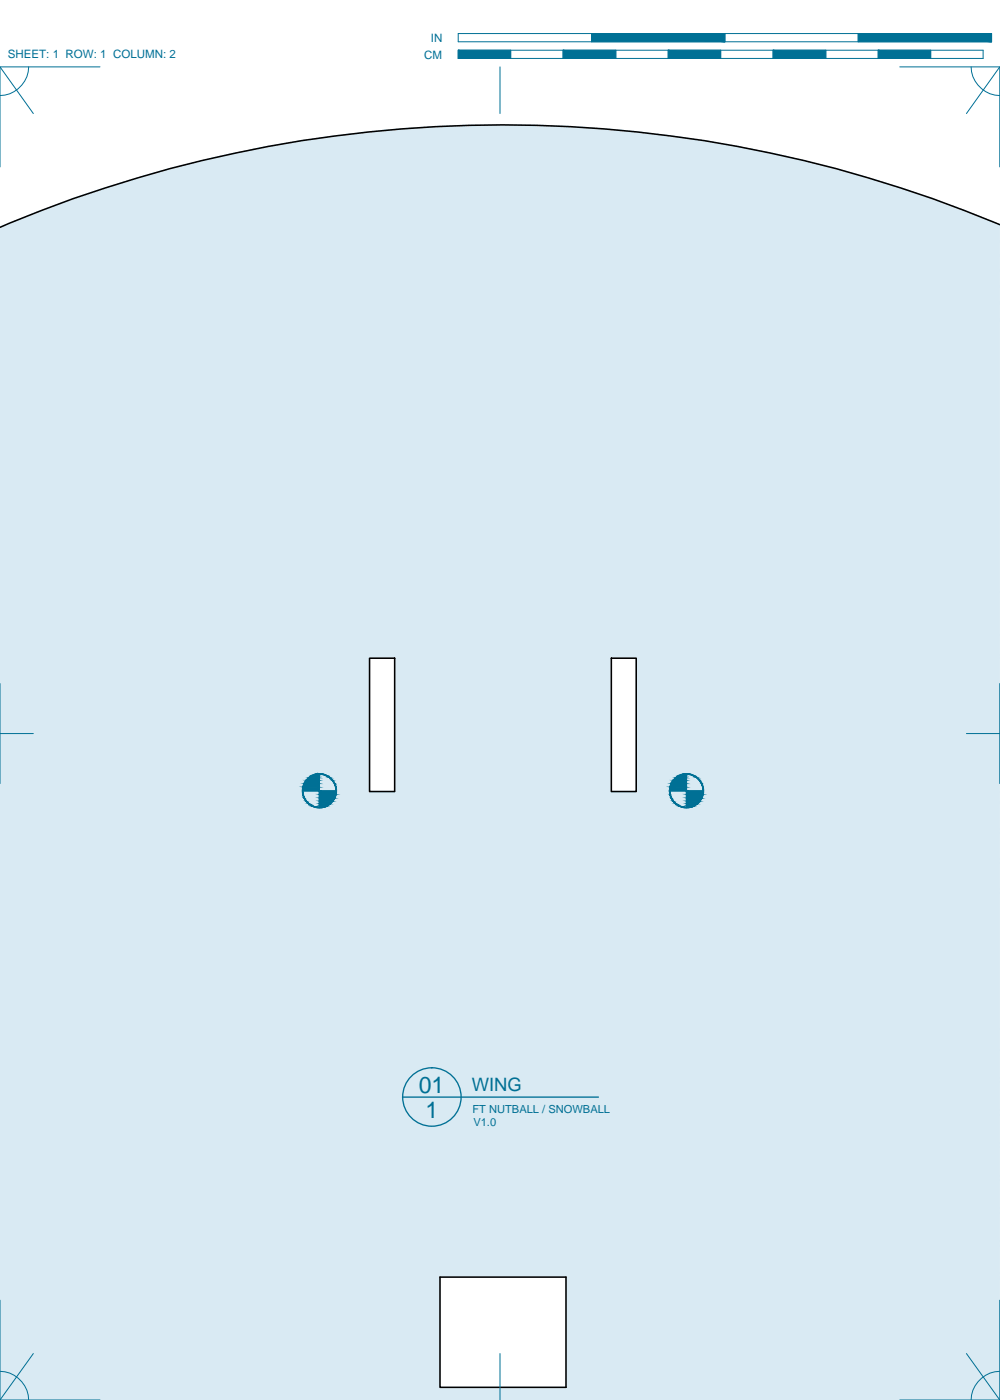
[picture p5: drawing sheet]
<svg xmlns="http://www.w3.org/2000/svg" width="190mm" height="267mm" viewBox="0 0 190 267" stroke-linecap="round" stroke-linejoin="round" font-family="sans-serif">
<defs><g id="words">
<g font-size="4.4" fill="#007095">
<text x="79.8" y="208.2">01</text>
<text x="81" y="213">1</text>
</g>
<text font-size="3.5" fill="#007095" x="89.9" y="207.9">WING</text>
<g font-size="2.2" fill="#007095">
<text x="1.5" y="11.1">SHEET: 1 ROW: 1 COLUMN: 2</text>
<text x="80.8" y="11.2">CM</text>
<text x="82.1" y="8">IN</text>
</g>
<g font-size="2.1" fill="#007095">
<text x="90" y="212">FT NUTBALL / SNOWBALL</text>
<text x="90.2" y="214.5">V1.0</text>
</g>
</g></defs>
<!-- layer: 41 SHADE FB -->
<g fill="#d9eaf3" stroke="#d9eaf3" stroke-width=".19">
<path d="M0 127.3l70.4 4h-70.4z"/>
<path d="M0 133.1l70.4 3.5h-70.4z"/>
<path d="M0 138.4l70.4 3.6h-70.4z"/>
<path d="M0 143.8l70.4 3.7h-70.4z"/>
<path d="M0 148.6l70.4 2.2h-70.4z"/>
<path d="M0 249.4l83.8 14.9h-83.8z"/>
<path d="M0 264.9l98 1.8h-98z"/>
<path d="M86.2 24h19.2l-12.8-.2zM92.6 23.8l12.8 .2z"/>
<path d="M79.9 24.3h31.9l-25.6-.3zM86.2 24h19.2l6.4 .3z"/>
<path d="M73.5 24.8h44.6l-38.2-.5zM79.9 24.3h31.9l6.3 .5z"/>
<path d="M67.1 25.5h57.4l-51-.7zM73.5 24.8h44.6l6.4 .7z"/>
<path d="M60.8 26.3h70l-63.7-.8zM67.1 25.5h57.4l6.3 .8z"/>
<path d="M54.5 27.3h82.6l-76.3-1zM60.8 26.3h70l6.3 1z"/>
<path d="M48.3 28.4h95.1l-88.9-1.1zM54.5 27.3h82.6l6.3 1.1z"/>
<path d="M42 29.8h107.6l-101.3-1.4zM48.3 28.4h95.1l6.2 1.4z"/>
<path d="M35.8 31.2h120l-113.8-1.4zM42 29.8h107.6l6.2 1.4z"/>
<path d="M29.6 32.9h132.4l-126.2-1.7zM35.8 31.2h120l6.2 1.7z"/>
<path d="M23.5 34.7h144.6l-138.5-1.8zM29.6 32.9h132.4l6.1 1.8z"/>
<path d="M17.4 36.7h156.8l-150.7-2zM23.5 34.7h144.6l6.1 2z"/>
<path d="M11.4 38.8h168.8l-162.8-2.1zM17.4 36.7h156.8l6 2.1z"/>
<path d="M5.5 41.1h180.7l-174.8-2.3zM11.4 38.8h168.8l6 2.3z"/>
<path d="M0 43.3l190.5 .2h-190.5zM0 43.3l190.5 .2-185-2.4zM5.5 41.1l185 2.4zM5.5 41.1l185 2.4-4.3-2.4zM186.2 41.1l4.3 1.7v.7z"/>
<path d="M0 43.5l190.5 2.6zM0 43.5v2.6h190.5z"/>
<path d="M0 43.5l190.5 2.5v-2.5zM0 43.5h190.5z"/>
<path d="M0 46.1l190.5 2.5v.2zM0 46.1v2.7h190.5z"/>
<path d="M0 46.1l190.5 2.5v-2.5zM0 46.1h190.5z"/>
<path d="M0 48.9l190.5 2.5v.3zM0 48.9v2.8h190.5z"/>
<path d="M0 48.9l190.5 2.5v-2.6zM0 48.8h190.5l-190.5 .1z"/>
<path d="M0 51.9l190.5 2.5v.3zM0 51.9v2.8h190.5z"/>
<path d="M0 51.9l190.5 2.5v-2.7zM0 51.7h190.5l-190.5 .2z"/>
<path d="M0 55l190.5 2.5v.4zM0 55v2.9h190.5z"/>
<path d="M0 55l190.5 2.5v-2.8zM0 54.7h190.5l-190.5 .3z"/>
<path d="M0 58.3l190.5 2.4v.5zM0 58.3v2.9h190.5z"/>
<path d="M0 58.3l190.5 2.4v-2.8zM0 57.9h190.5l-190.5 .4z"/>
<path d="M0 69.1l190.5 43.7v8.1zM0 69.1v51.8h190.5z"/>
<path d="M0 69.1l190.5 43.7v-51.6zM0 61.2h190.5l-190.5 7.9z"/>
<path d="M0 121.5l190.5 3.3v.6zM0 121.5v3.9h190.5z"/>
<path d="M0 121.5l190.5 3.3v-3.9zM0 120.9h190.5l-190.5 .6z"/>
<path d="M0 127.3l70.4 4v-5.9zM0 125.4h70.4l-70.4 1.9z"/>
<path d="M0 133.1l70.4 3.5v-5.3zM0 131.3h70.4l-70.4 1.8z"/>
<path d="M0 138.4l70.4 3.6v-5.4zM0 136.6h70.4l-70.4 1.8z"/>
<path d="M0 143.8l70.4 3.7v-5.5zM0 142h70.4l-70.4 1.8z"/>
<path d="M121.2 150.8l69.3-8.6v8.6zM121.2 125.4v25.4l69.3-8.6zM121.2 125.4h69.3v16.8z"/>
<path d="M75.2 125.4v25.4h41.3zM75.2 125.4h41.3v25.4z"/>
<path d="M0 148.6l70.4 2.2v-3.3zM0 147.5h70.4l-70.4 1.1z"/>
<path d="M0 151.1l190.5 1.6v.3zM0 151.1v1.9h190.5z"/>
<path d="M0 151.1l190.5 1.6v-1.9zM0 150.8h190.5l-190.5 .3z"/>
<path d="M0 153.8l190.5 4.1v.8zM0 153.8v4.9h190.5z"/>
<path d="M0 153.8l190.5 4.1v-4.9zM0 153h190.5l-190.5 .8z"/>
<path d="M0 159.4l190.5 4.2v.8zM0 159.4v5h190.5z"/>
<path d="M0 159.4l190.5 4.2v-4.9zM0 158.7h190.5l-190.5 .7z"/>
<path d="M0 165.2l190.5 4.2v.8zM0 165.2v5h190.5z"/>
<path d="M0 165.2l190.5 4.2v-5zM0 164.4h190.5l-190.5 .8z"/>
<path d="M0 174.1l190.5 21.9v4.1zM0 174.1v26h190.5z"/>
<path d="M0 174.1l190.5 21.9v-25.8zM0 170.2h190.5l-190.5 3.9z"/>
<path d="M0 200.9l190.5 4.4v.9zM0 200.9v5.3h190.5z"/>
<path d="M0 200.9l190.5 4.4v-5.2zM0 200.1h190.5l-190.5 .8z"/>
<path d="M0 207l190.5 4.5v.8zM0 207v5.3h190.5z"/>
<path d="M0 207l190.5 4.5v-5.3zM0 206.2h190.5l-190.5 .8z"/>
<path d="M0 213.1l190.5 4.6v.9zM0 213.1v5.5h190.5z"/>
<path d="M0 213.1l190.5 4.6v-5.4zM0 212.3h190.5l-190.5 .8z"/>
<path d="M0 219.4l190.5 4.5v.9zM0 219.4v5.4h190.5z"/>
<path d="M0 219.4l190.5 4.5v-5.3zM0 218.6h190.5l-190.5 .8z"/>
<path d="M0 225.6l190.5 4.6v.9zM0 225.6v5.5h190.5z"/>
<path d="M0 225.6l190.5 4.6v-5.4zM0 224.8h190.5l-190.5 .8z"/>
<path d="M0 231.9l190.5 4.6v.9zM0 231.9v5.5h190.5z"/>
<path d="M0 231.9l190.5 4.6v-5.4zM0 231.1h190.5l-190.5 .8z"/>
<path d="M0 238.1l190.5 4.4v.8zM0 238.1v5.2h190.5z"/>
<path d="M0 238.1l190.5 4.4v-5.1zM0 237.4h190.5l-190.5 .7z"/>
<path d="M107.8 243.7l82.7-.2v.2zM107.8 243.3v.4l82.7-.2zM107.8 243.3h82.7v.2z"/>
<path d="M107.8 262.7l82.7-5.7v5.7zM107.8 243.7v19l82.7-5.7zM107.8 243.7h82.7v13.3z"/>
<path d="M107.8 264.3l82.7-.5v.5zM107.8 262.7v1.6l82.7-.5zM107.8 262.7h82.7v1.1z"/>
<path d="M0 249.4l83.8 14.9v-21zM0 243.3h83.8l-83.8 6.1z"/>
<path d="M98 266.7h92.5v-2.4zM0 264.3h190.5l-92.5 2.4zM0 264.3v.6l98 1.8z"/>
</g>
<!-- layer: 01 CUT -->
<path d="M190.5 42.8a245 245 0 0 0-190.5 .5M70.4 125.4h4.8v25.4h-4.8zM116.5 125.4h4.7v25.4h-4.7zM83.8 243.3h24v21h-24z" fill="none" stroke="#000" stroke-width=".3"/>
<!-- layer: 23 NOTES -->
<g fill="#007095" stroke="#007095" stroke-width=".19">
<path d="M60.3 147.5h1.1z"/>
<path d="M58.8 148.1h.2z"/>
<path d="M62.7 153.2h.2z"/>
<path d="M60.3 153.8h1.1z"/>
<path d="M60.2 147.5h.6z"/>
<path d="M60.8 153.5h1.4l-.6 .3z"/>
<path d="M130.2 147.5h1.1z"/>
<path d="M129.4 147.7h.1z"/>
<path d="M128.7 148.1h.2z"/>
<path d="M132.7 153.2h.1z"/>
<path d="M130.2 153.8h1.1z"/>
<path d="M130 147.5h.8z"/>
<path d="M130.8 153.5h1.3l-.6 .3z"/>
<path d="M60.8 147.5h.8zM60.8 147.5h.8z"/>
<path d="M60.1 147.5h.6zM60.3 147.5h.5z"/>
<path d="M61 147.5h.8zM61 147.5h.8z"/>
<path d="M59.9 147.5h.3zM60.1 147.5h.6z"/>
<path d="M61.6 147.5l.7 .2zM61.6 147.5l.7 .2z"/>
<path d="M59.4 147.7l.5-.2zM59.6 147.7l.6-.2z"/>
<path d="M62.1 147.7l.3 .1zM62.1 147.7l.3 .1z"/>
<path d="M59.4 147.8h.1zM59.4 147.7h.2z"/>
<path d="M62.2 147.8l.7 .3zM62.2 147.8l.7 .3z"/>
<path d="M58.8 148.1l.6-.3zM59 148.1l.5-.3z"/>
<path d="M62.7 148.1l.2 .1zM62.7 148.1l.2 .1z"/>
<path d="M62.8 148.2l.6 .4zM62.8 148.2l.6 .4z"/>
<path d="M58.3 148.6l.5-.4zM58.8 148.2l-.4 .4z"/>
<path d="M63.3 148.6l.1 .1zM63.3 148.6l.1 .1z"/>
<path d="M63.3 148.7l.5 .5zM63.3 148.7l.5 .5z"/>
<path d="M58.3 148.7l-.3 .5zM58.3 148.7l-.3 .5z"/>
<path d="M63.7 149.3l.3 .6zM63.7 149.3l.3 .6z"/>
<path d="M57.9 149.3l-.2 .6zM57.9 149.3l-.2 .6z"/>
<path d="M64 149.9l.1 .8zM64 149.9l.1 .8z"/>
<path d="M57.7 149.9l-.1 .8zM57.7 149.9v.8z"/>
<path d="M64 150.7v.6zM64 150.7v.6z"/>
<path d="M57.6 150.7l.1 .6zM57.6 150.7l.1 .6z"/>
<path d="M63.9 151.4l-.2 .6zM63.9 151.4l-.1 .6z"/>
<path d="M57.7 151.4l.3 .6zM57.7 151.4l.3 .6z"/>
<path d="M63.7 152.1l-.4 .5zM63.7 152.1l-.3 .5z"/>
<path d="M58 152.1l.4 .5zM58 152.1l.4 .5z"/>
<path d="M58.3 152.6l.1 .1zM58.3 152.6l.1 .1z"/>
<path d="M62.8 153.1l.5-.4zM63.3 152.7l-.4 .4z"/>
<path d="M58.3 152.7l.6 .4zM58.3 152.7l.6 .4z"/>
<path d="M58.8 153.1l.2 .1zM58.8 153.1l.2 .1z"/>
<path d="M62.2 153.5l.5-.3zM62.4 153.5l.5-.3z"/>
<path d="M58.8 153.2l.7 .3zM58.8 153.2l.7 .3z"/>
<path d="M62.1 153.6h.2zM62.2 153.5h.2z"/>
<path d="M59.4 153.5l.2 .1zM59.4 153.5l.2 .1z"/>
<path d="M61.6 153.8l.5-.2zM61.8 153.8l.5-.2z"/>
<path d="M59.4 153.6l.8 .2zM59.4 153.6l.8 .2z"/>
<path d="M61 153.8h.6zM61.6 153.8h.2z"/>
<path d="M59.9 153.8h.8zM59.9 153.8h.8z"/>
<path d="M60.8 153.8h.6zM61 153.8h.6z"/>
<path d="M60.1 153.8h.7zM60.1 153.8h.7z"/>
<path d="M59.5 147.8h1.3l-.6-.3zM60.2 147.5h.6v.3z"/>
<path d="M58.9 148.2h1.9l-1.3-.4zM59.5 147.8h1.3v.4z"/>
<path d="M58.4 148.7h2.4l-1.9-.5zM58.9 148.2h1.9v.5z"/>
<path d="M58.4 148.7l-.4 .6h2.8zM58.4 148.7h2.4v.6z"/>
<path d="M58 149.3l-.3 .6h3.1zM58 149.3h2.8v.6z"/>
<path d="M57.7 149.9v.8h3.1zM57.7 149.9h3.1v.8z"/>
<path d="M60.8 150.7v.6h3.2zM60.8 150.7h3.2v.6z"/>
<path d="M60.8 151.3v.7h2.9zM60.8 151.3h3.2l-.3 .7z"/>
<path d="M60.8 152v.6h2.5zM60.8 152h2.9l-.4 .6z"/>
<path d="M60.8 152.6v.5h2zM60.8 152.6h2.5l-.5 .5z"/>
<path d="M60.8 153.1v.4h1.4zM60.8 153.1h2l-.6 .4z"/>
<path d="M60.8 153.5v.3h.8zM60.8 153.8h.8z"/>
<path d="M130.8 147.5h.7zM130.8 147.5h.7z"/>
<path d="M130 147.5h.6zM130.2 147.5h.6z"/>
<path d="M130.9 147.5h.8zM130.9 147.5h.8z"/>
<path d="M129.9 147.5h.1zM130 147.5h.6z"/>
<path d="M131.5 147.5l.7 .2zM131.5 147.5l.7 .2z"/>
<path d="M129.4 147.7l.5-.2zM129.5 147.7l.5-.2z"/>
<path d="M132 147.7l.2 .1zM132 147.7l.2 .1z"/>
<path d="M132.1 147.8l.7 .3zM132.1 147.8l.7 .3z"/>
<path d="M128.7 148.1l.6-.3zM128.9 148.1l.5-.3z"/>
<path d="M132.7 148.1l.1 .1zM132.7 148.1l.1 .1z"/>
<path d="M132.8 148.2l.5 .4zM132.8 148.2l.5 .4z"/>
<path d="M128.2 148.6l.5-.4zM128.7 148.2l-.4 .4z"/>
<path d="M133.3 148.7l.4 .5zM133.3 148.7l.4 .5z"/>
<path d="M128.2 148.7l-.4 .5zM128.2 148.7l-.3 .5z"/>
<path d="M133.6 149.3l.3 .6zM133.6 149.3l.3 .6z"/>
<path d="M127.8 149.3l-.2 .6zM127.8 149.3l-.1 .6z"/>
<path d="M133.9 149.9l.1 .8zM133.9 149.9l.1 .8z"/>
<path d="M127.6 149.9l-.1 .8zM127.6 149.9v.8z"/>
<path d="M133.9 150.7v.6zM133.9 150.7v.6z"/>
<path d="M127.5 150.7l.2 .6zM127.5 150.7l.2 .6z"/>
<path d="M133.9 151.4l-.3 .6zM133.9 151.4l-.2 .6z"/>
<path d="M127.6 151.4l.3 .6zM127.6 151.4l.3 .6z"/>
<path d="M133.6 152.1l-.3 .5zM133.6 152.1l-.3 .5z"/>
<path d="M127.8 152.1l.5 .5zM127.8 152.1l.5 .5z"/>
<path d="M128.2 152.6l.1 .1zM128.2 152.6l.1 .1z"/>
<path d="M132.8 153.1l.4-.4zM133.2 152.7l-.4 .4z"/>
<path d="M128.2 152.7l.6 .4zM128.2 152.7l.6 .4z"/>
<path d="M128.7 153.1l.2 .1zM128.7 153.1l.2 .1z"/>
<path d="M132.1 153.5l.6-.3zM132.2 153.5l.6-.3z"/>
<path d="M128.7 153.2l.7 .3zM128.7 153.2l.7 .3z"/>
<path d="M132 153.6h.2zM132.1 153.5h.1z"/>
<path d="M129.3 153.5l.2 .1zM129.3 153.5l.2 .1z"/>
<path d="M131.5 153.8l.5-.2zM131.7 153.8l.5-.2z"/>
<path d="M129.4 153.6l.6 .2zM129.4 153.6l.6 .2z"/>
<path d="M130.9 153.8h.6zM131.5 153.8h.2z"/>
<path d="M129.9 153.8h.7zM129.9 153.8h.7z"/>
<path d="M130.8 153.8h.5zM130.9 153.8h.6z"/>
<path d="M130 153.8h.8zM130 153.8h.8z"/>
<path d="M129.4 147.8h1.4l-.8-.3zM130 147.5h.8v.3z"/>
<path d="M128.8 148.2h2l-1.4-.4zM129.4 147.8h1.4v.4z"/>
<path d="M128.3 148.7h2.5l-2-.5zM128.8 148.2h2v.5z"/>
<path d="M128.3 148.7l-.4 .6h2.9zM128.3 148.7h2.5v.6z"/>
<path d="M127.9 149.3l-.2 .6h3.1zM127.9 149.3h2.9v.6z"/>
<path d="M127.7 149.9l-.1 .8h3.2zM127.7 149.9h3.1v.8z"/>
<path d="M130.8 150.7v.6h3.1zM130.8 150.7h3.1v.6z"/>
<path d="M130.8 151.3v.7h2.8zM130.8 151.3h3.1l-.3 .7z"/>
<path d="M130.8 152v.6h2.5zM130.8 152h2.8l-.3 .6z"/>
<path d="M130.8 152.6v.5h2zM130.8 152.6h2.5l-.5 .5z"/>
<path d="M130.8 153.1v.4h1.3zM130.8 153.1h2l-.7 .4z"/>
<path d="M130.8 153.5v.3h.7zM130.8 153.8h.7z"/>
</g>
<g fill="none" stroke="#007095" stroke-width=".25">
<path d="M57.7 150.7h6.3M60.8 147.5v6.3M127.6 150.7h6.3M130.8 147.5v6.3M76.7 209h37.3"/>
<circle cx="60.9" cy="150.6" r="3.2"/>
<circle cx="130.8" cy="150.6" r="3.2"/>
<circle cx="82.3" cy="209" r="5.6"/>
</g>
<!-- layer: 22 TILED -->
<g fill="none" stroke="#007095" stroke-width=".19">
<path d="M0 12.7l6.3 8.9M5.5 12.7a5.6 5.6 0 0 1-5.5 5.5M19 12.7h-19v19.1M87.3 6.4h101.6v1.6h-101.6zM87.3 9.6h100v1.5h-100zM95.2 12.7v8.9M97.3 9.6v1.5M107.3 9.6v1.5M112.7 6.4v1.6M117.3 9.6v1.5M127.3 9.6v1.5M137.3 9.6v1.5"/>
<path d="M138.1 6.4v1.6M147.3 9.6v1.5M157.3 9.6v1.5M163.5 6.4v1.6M167.3 9.6v1.5M171.4 12.7h19.1v19.1M177.3 9.6v1.5M185 12.7a5.6 5.6 0 0 0 5.5 5.5M190.5 12.7l-6.4 8.9M0 139.7h6.3M0 130.2v19.1M184.1 139.7h6.4"/>
<path d="M190.5 130.2v19.1M0 247.7v19h19M6.3 257.9l-6.3 8.8M95.2 257.9v8.8M184.1 257.9l6.4 8.8M190.5 247.7v19h-19.1M0 261.2a5.6 5.6 0 0 1 5.5 5.5M190.5 261.2a5.6 5.6 0 0 0-5.5 5.5"/>
</g>
<g fill="#007095" stroke="#007095" stroke-width=".19">
<path d="M163.5 6.4v1.6h25.4zM163.5 6.4h25.4v1.6z"/>
<path d="M112.7 6.4v1.6h25.4zM112.7 6.4h25.4v1.6z"/>
<path d="M167.3 9.6v1.5h10zM167.3 9.6h10v1.5z"/>
<path d="M147.3 9.6v1.5h10zM147.3 9.6h10v1.5z"/>
<path d="M127.3 9.6v1.5h10zM127.3 9.6h10v1.5z"/>
<path d="M107.3 9.6v1.5h10zM107.3 9.6h10v1.5z"/>
<path d="M87.3 9.6v1.5h10zM87.3 9.6h10v1.5z"/>
</g>
<use href="#words"/>
</svg>
